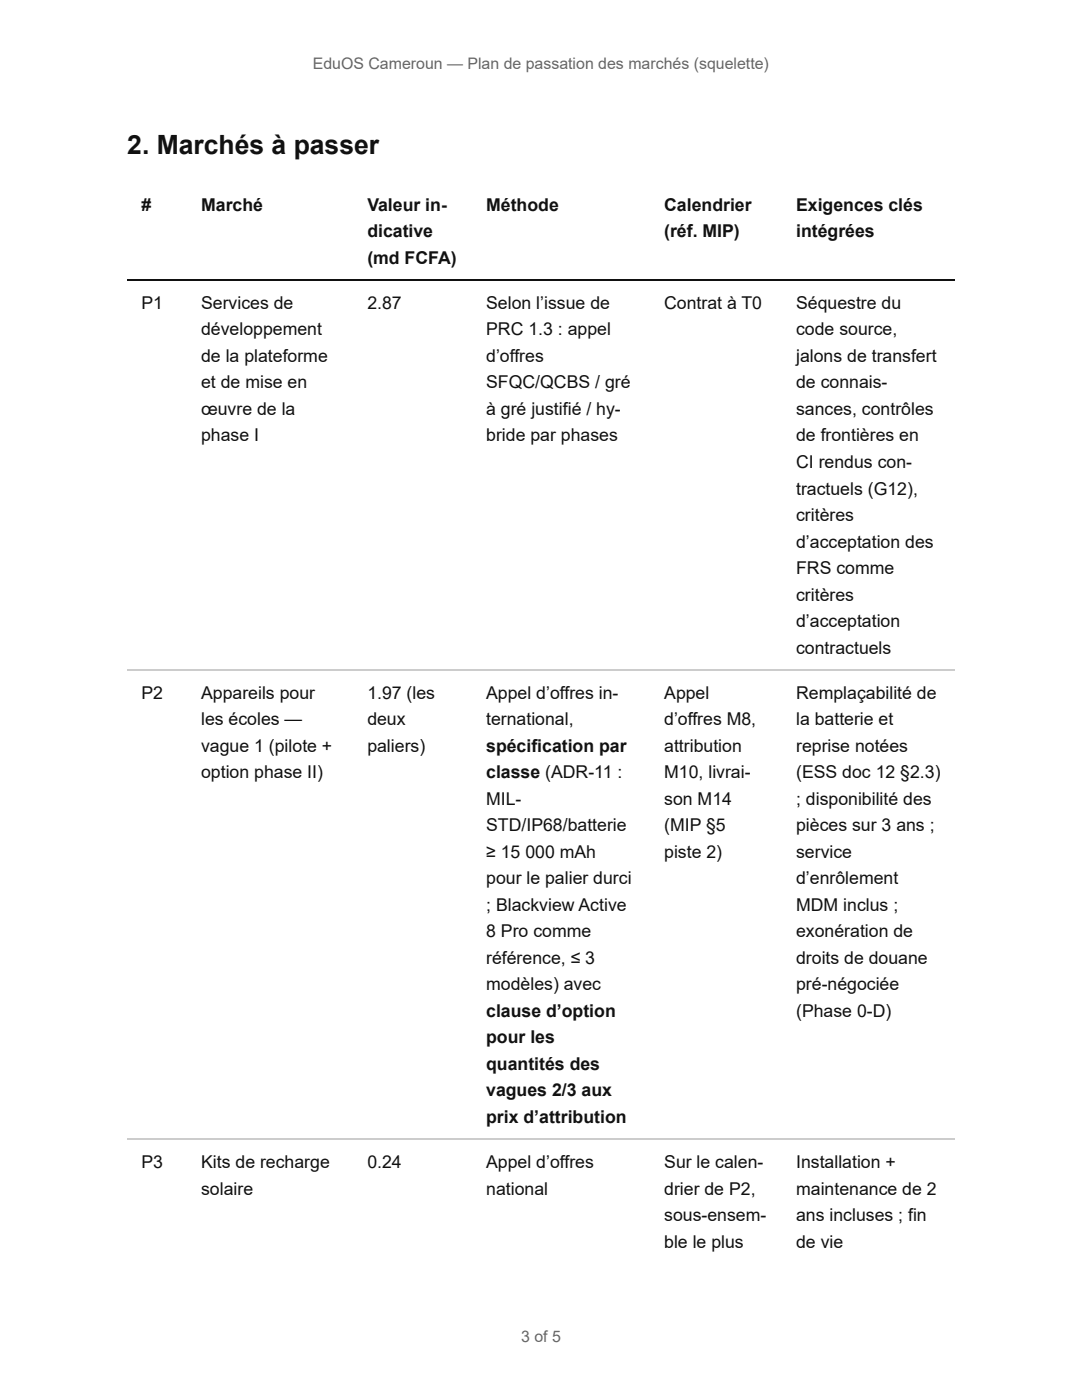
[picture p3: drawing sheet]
<svg xmlns="http://www.w3.org/2000/svg" width="216mm" height="279mm" viewBox="0 0 216 279" stroke-linecap="round" stroke-linejoin="round" font-family="sans-serif">
<defs><g id="words">
<text font-size="5.3" fill="#111" x="25.4" y="30.7">2. Marchés à passer</text>
<g font-size="3.5" fill="#111">
<text x="28.2" y="42.1">#</text>
<text x="40.1" y="42.1">Marché</text>
<text x="73.3" y="42.1">Valeur in-</text>
<text x="73.3" y="47.4">dicative</text>
<text x="97" y="42.1">Méthode</text>
<text x="132.5" y="42.1">Calendrier</text>
<text x="132.5" y="47.4">(réf. MIP)</text>
<text x="158.9" y="42.1">Exigences clés</text>
<text x="158.9" y="47.4">intégrées</text>
<text x="73.3" y="52.7">(md FCFA)</text>
<text x="28.2" y="61.6">P1</text>
<text x="40.1" y="61.6">Services de</text>
<text x="73.3" y="61.6">2.87</text>
<text x="97" y="61.6">Selon l’issue de</text>
<text x="132.5" y="61.6">Contrat à T0</text>
<text x="158.9" y="61.6">Séquestre du</text>
<text x="40.1" y="66.9">développement</text>
<text x="97" y="66.9">PRC 1.3 : appel</text>
<text x="158.9" y="66.9">code source,</text>
<text x="40.1" y="72.2">de la plateforme</text>
<text x="40.1" y="77.5">et de mise en</text>
<text x="97" y="72.2">d’offres</text>
<text x="97" y="77.5">SFQC/QCBS / gré</text>
<text x="158.9" y="72.2">jalons de transfert</text>
<text x="158.9" y="77.5">de connais-</text>
<text x="40.1" y="82.8">œuvre de la</text>
<text x="97" y="82.8">à gré justifié / hy-</text>
<text x="158.9" y="82.8">sances, contrôles</text>
<text x="40.1" y="88.1">phase I</text>
<text x="97" y="88.1">bride par phases</text>
<text x="158.9" y="88.1">de frontières en</text>
<text x="158.9" y="93.4">CI rendus con-</text>
<text x="158.9" y="98.7">tractuels (G12),</text>
<text x="158.9" y="104">critères</text>
<text x="158.9" y="109.3">d’acceptation des</text>
<text x="158.9" y="114.6">FRS comme</text>
<text x="158.9" y="119.9">critères</text>
<text x="158.9" y="125.1">d’acceptation</text>
<text x="158.9" y="130.4">contractuels</text>
<text x="28.2" y="139.4">P2</text>
<text x="40.1" y="139.4">Appareils pour</text>
<text x="73.3" y="139.4">1.97 (les</text>
<text x="97" y="139.4">Appel d’offres in-</text>
<text x="132.5" y="139.4">Appel</text>
<text x="158.9" y="139.4">Remplaçabilité de</text>
<text x="40.1" y="144.7">les écoles —</text>
<text x="73.3" y="144.7">deux</text>
<text x="97" y="144.7">ternational,</text>
<text x="132.5" y="144.7">d’offres M8,</text>
<text x="158.9" y="144.7">la batterie et</text>
<text x="40.1" y="150">vague 1 (pilote +</text>
<text x="40.1" y="155.3">option phase II)</text>
<text x="73.3" y="150">paliers)</text>
<text x="97" y="150">spécification par</text>
<text x="97" y="155.3">classe (ADR-11 :</text>
<text x="132.5" y="150">attribution</text>
<text x="132.5" y="155.3">M10, livrai-</text>
<text x="158.9" y="150">reprise notées</text>
<text x="158.9" y="155.3">(ESS doc 12 §2.3)</text>
<text x="97" y="160.6">MIL-</text>
<text x="132.5" y="160.6">son M14</text>
<text x="158.9" y="160.6">; disponibilité des</text>
<text x="97" y="165.9">STD/IP68/batterie</text>
<text x="132.5" y="165.9">(MIP §5</text>
<text x="158.9" y="165.9">pièces sur 3 ans ;</text>
<text x="97" y="171.2">≥ 15</text>
<text x="104.8" y="171.2">000 mAh</text>
<text x="132.5" y="171.2">piste 2)</text>
<text x="158.9" y="171.2">service</text>
<text x="97" y="176.5">pour le palier durci</text>
<text x="158.9" y="176.5">d’enrôlement</text>
<text x="97" y="181.8">; Blackview Active</text>
<text x="158.9" y="181.8">MDM inclus ;</text>
<text x="97" y="187.1">8 Pro comme</text>
<text x="158.9" y="187.1">exonération de</text>
<text x="97" y="192.4">référence, ≤ 3</text>
<text x="97" y="197.6">modèles) avec</text>
<text x="158.9" y="192.4">droits de douane</text>
<text x="158.9" y="197.6">pré-négociée</text>
<text x="97" y="202.9">clause d’option</text>
<text x="158.9" y="202.9">(Phase 0-D)</text>
<text x="97" y="208.2">pour les</text>
<text x="97" y="213.5">quantités des</text>
<text x="97" y="218.8">vagues 2/3 aux</text>
<text x="97" y="224.1">prix d’attribution</text>
<text x="28.2" y="233.1">P3</text>
<text x="40.1" y="233.1">Kits de recharge</text>
<text x="73.3" y="233.1">0.24</text>
<text x="97" y="233.1">Appel d’offres</text>
<text x="132.5" y="233.1">Sur le calen-</text>
<text x="158.9" y="233.1">Installation +</text>
<text x="40.1" y="238.4">solaire</text>
<text x="97" y="238.4">national</text>
<text x="132.5" y="238.4">drier de P2,</text>
<text x="158.9" y="238.4">maintenance de 2</text>
<text x="132.5" y="243.7">sous-ensem-</text>
<text x="158.9" y="243.7">ans incluses ; fin</text>
<text x="132.5" y="249">ble le plus</text>
<text x="158.9" y="249">de vie</text>
</g>
<g font-size="3.2" fill="#666">
<text x="62.4" y="13.8">EduOS Cameroun — Plan de passation des marchés (squelette)</text>
<text x="104" y="267.8">3 of 5</text>
</g>
</g></defs>
<path d="M25.4 56h165.1" fill="none" stroke="#111" stroke-width=".26"/>
<path d="M25.4 133.7h165.1M25.4 227.4h165.1" fill="none" stroke="#ccc" stroke-width=".26"/>
<use href="#words"/>
</svg>
